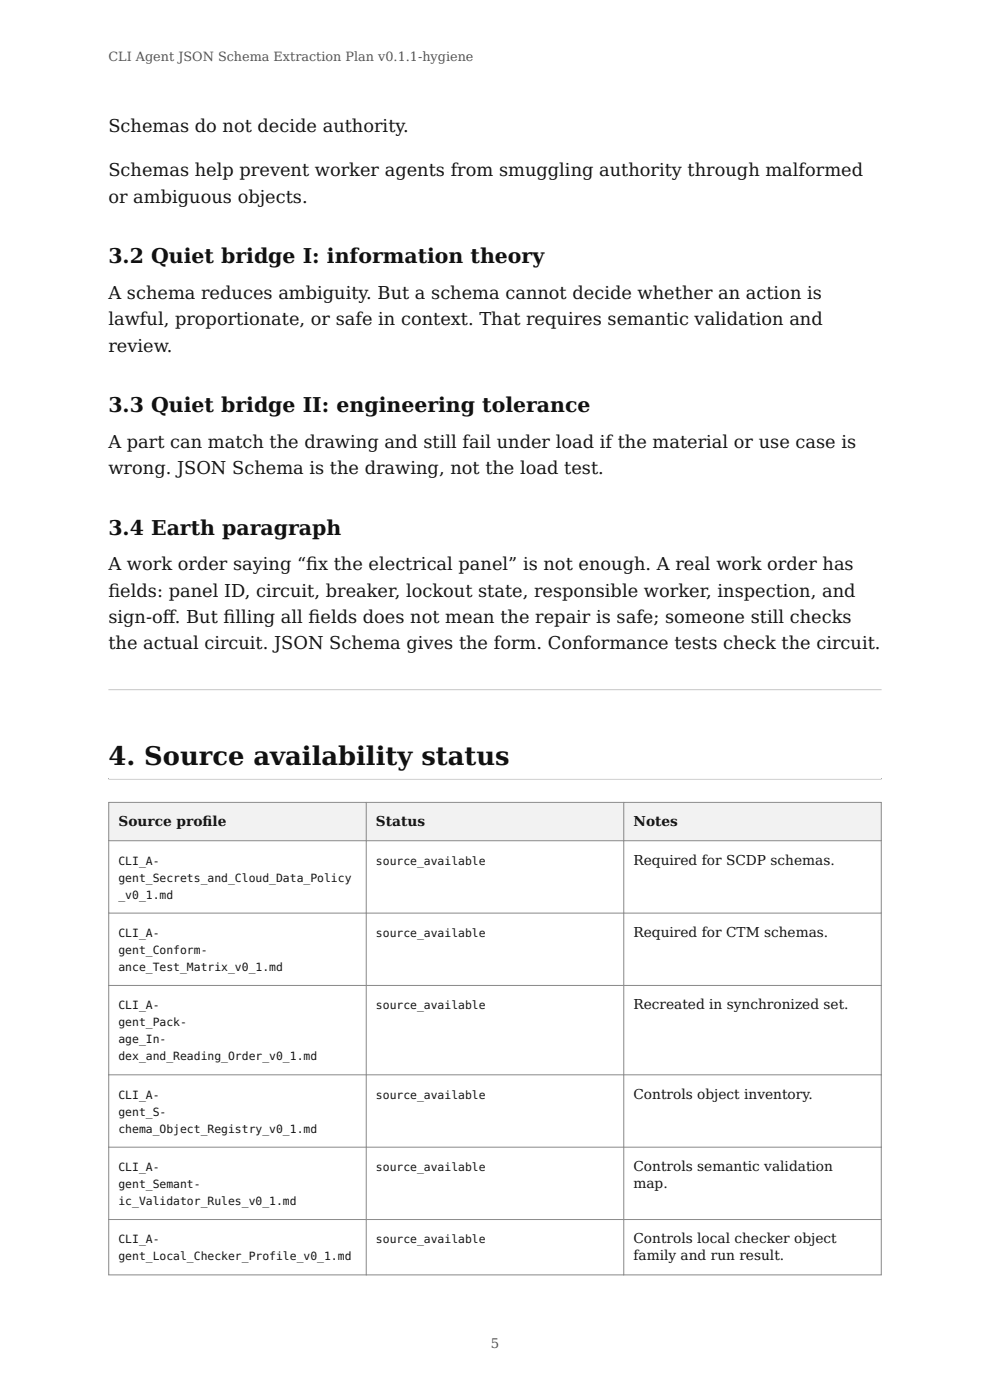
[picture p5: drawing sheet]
<svg xmlns="http://www.w3.org/2000/svg" width="210mm" height="297mm" viewBox="0 0 210 297" stroke-linecap="round" stroke-linejoin="round" font-family="sans-serif">
<defs><g id="words">
<text font-size="5.5" fill="#111" x="23" y="162.2">4. Source availability status</text>
<g font-size="4.3" fill="#111">
<text x="23" y="55.8">3.2 Quiet bridge I: information theory</text>
<text x="23" y="87.4">3.3 Quiet bridge II: engineering tolerance</text>
<text x="23" y="113.4">3.4 Earth paragraph</text>
</g>
<g font-size="3.8" fill="#151515">
<text x="23" y="28.1">Schemas do not decide authority.</text>
<text x="23" y="37.4">Schemas help prevent worker agents from smuggling authority through malformed</text>
<text x="23" y="43">or ambiguous objects.</text>
<text x="23" y="63.4">A schema reduces ambiguity. But a schema cannot decide whether an action is</text>
<text x="23" y="69">lawful, proportionate, or safe in context. That requires semantic validation and</text>
<text x="23" y="74.6">review.</text>
<text x="23" y="95">A part can match the drawing and still fail under load if the material or use case is</text>
<text x="23" y="100.6">wrong. JSON Schema is the drawing, not the load test.</text>
<text x="23" y="121">A work order saying “f</text>
<text x="65" y="121">ix the electrical panel” is not enough. A real work order has</text>
<text x="23" y="126.6">f</text>
<text x="23" y="126.6">ields: panel ID, circuit, breaker, lockout state, responsible worker, inspection, and</text>
<text x="23" y="132.2">sign-of</text>
<text x="23" y="137.8">the actual circuit. JSON Schema gives the form. Conformance tests check the circuit.</text>
<text x="34.5" y="132.2">f. But f</text>
<text x="47.4" y="132.2">illing all f</text>
<text x="65.5" y="132.2">ields does not mean the repair is safe; someone still checks</text>
</g>
<g font-size="2.9" fill="#151515">
<text x="25.1" y="175.3">Source prof</text>
<text x="43" y="175.3">ile</text>
<text x="79.7" y="175.3">Status</text>
<text x="134.4" y="175.3">Notes</text>
<text x="134.4" y="183.4">Required for SCDP schemas.</text>
<text x="134.4" y="198.8">Required for CTM schemas.</text>
<text x="134.4" y="214.1">Recreated in synchronized set.</text>
<text x="134.4" y="233.1">Controls object inventory.</text>
<text x="134.4" y="248.4">Controls semantic validation</text>
<text x="134.4" y="252">map.</text>
<text x="134.4" y="263.8">Controls local checker object</text>
<text x="134.4" y="267.4">family and run result.</text>
</g>
<text font-size="2.8" fill="#555" x="104.1" y="286">5</text>
<text font-size="2.7" fill="#555" x="23" y="12.9">CLI Agent JSON Schema Extraction Plan v0.1.1-hygiene</text>
<g font-size="2.4" fill="#151515">
<text x="25.1" y="183.4">CLI_A‐</text>
<text x="79.7" y="183.4">source_available</text>
<text x="25.1" y="187">gent_Secrets_and_Cloud_Data_Policy</text>
<text x="25.1" y="190.6">_v0_1.md</text>
<text x="25.1" y="198.8">CLI_A‐</text>
<text x="25.1" y="202.4">gent_Conform‐</text>
<text x="79.7" y="198.8">source_available</text>
<text x="25.1" y="206">ance_Test_Matrix_v0_1.md</text>
<text x="25.1" y="214.1">CLI_A‐</text>
<text x="79.7" y="214.1">source_available</text>
<text x="25.1" y="217.7">gent_Pack‐</text>
<text x="25.1" y="221.3">age_In‐</text>
<text x="25.1" y="225">dex_and_Reading_Order_v0_1.md</text>
<text x="25.1" y="233.1">CLI_A‐</text>
<text x="79.7" y="233.1">source_available</text>
<text x="25.1" y="236.7">gent_S‐</text>
<text x="25.1" y="240.3">chema_Object_Registry_v0_1.md</text>
<text x="25.1" y="248.4">CLI_A‐</text>
<text x="79.7" y="248.4">source_available</text>
<text x="25.1" y="252">gent_Semant‐</text>
<text x="25.1" y="255.7">ic_Validator_Rules_v0_1.md</text>
<text x="25.1" y="263.8">CLI_A‐</text>
<text x="79.7" y="263.8">source_available</text>
<text x="25.1" y="267.4">gent_Local_Checker_Profile_v0_1.md</text>
</g>
</g></defs>
<g fill="#aaa">
<path d="M23 146.4h164zM23 146.3h164v.1h-164z" fill-rule="evenodd"/>
<path d="M23 165.2h164zM23 165.2h164v.2h-164z" fill-rule="evenodd"/>
</g>
<g fill="#f2f2f2">
<path d="M23.1 170.2h54.6v8.2h-54.6z"/>
<path d="M77.7 170.2h54.6v8.2h-54.6z"/>
<path d="M132.3 170.2h54.6v8.2h-54.6z"/>
</g>
<path d="M23 170.2h164M23 178.4h164M23.1 170.2v100.3M77.7 170.2v100.3M132.3 170.2v100.3M186.9 170.2v100.3M23 193.7h164M23 209.1h164M23 228h164M23 243.4h164M23 258.7h164M23 270.5h164" fill="none" stroke="#888" stroke-width=".21"/>
<use href="#words"/>
</svg>
